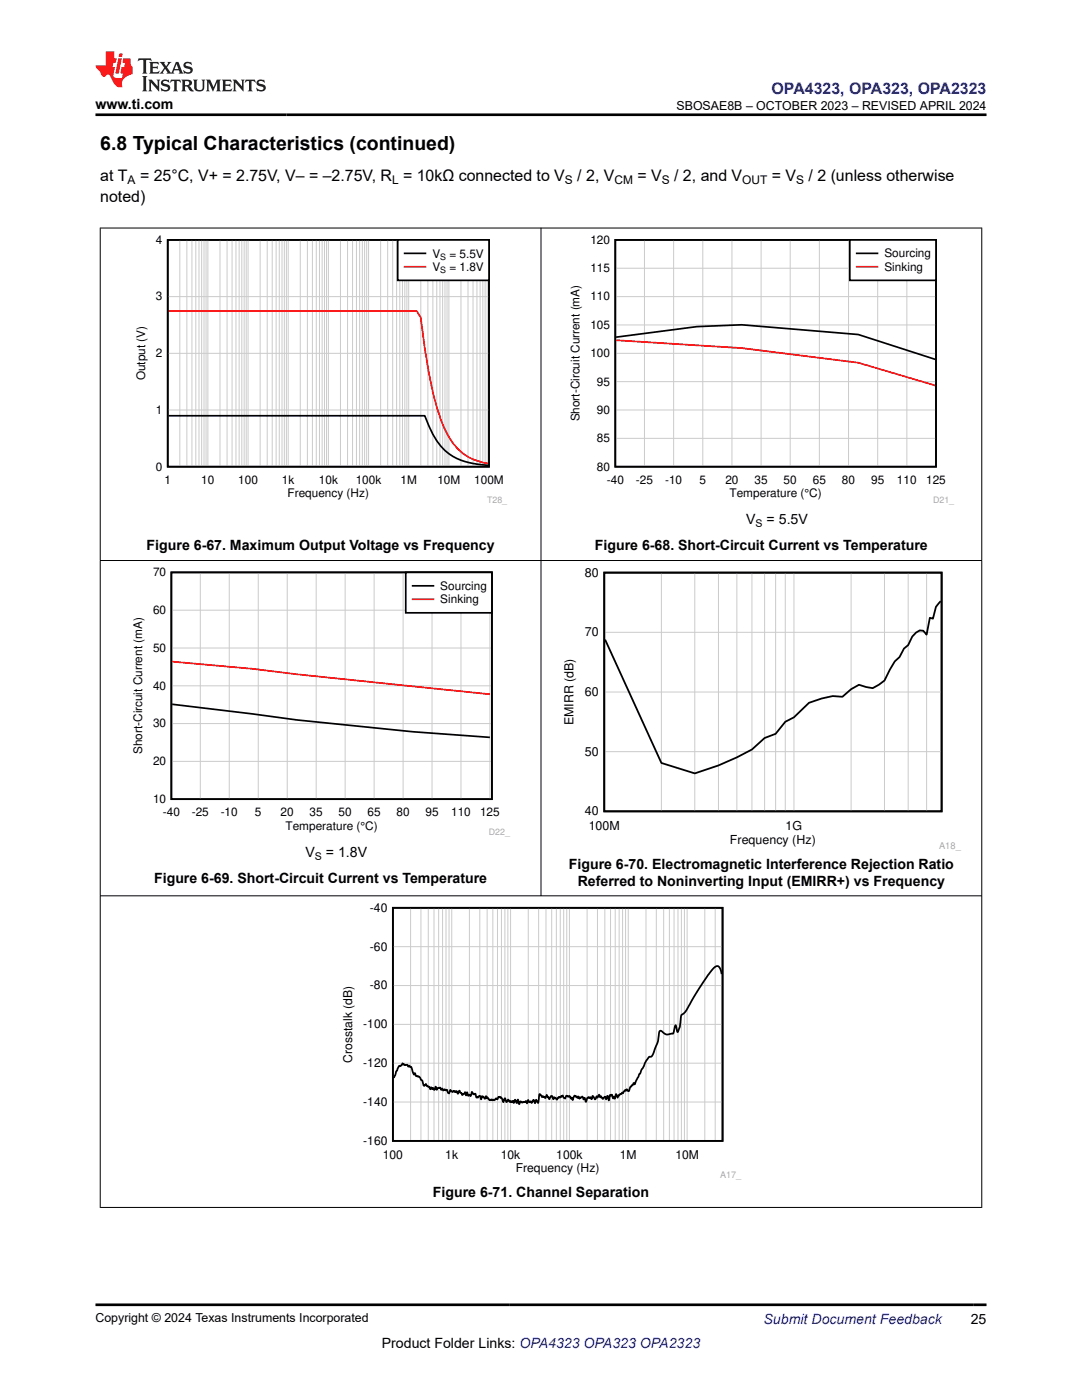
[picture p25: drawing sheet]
<svg xmlns="http://www.w3.org/2000/svg" width="216mm" height="279mm" viewBox="0 0 216 279" stroke-linecap="round" stroke-linejoin="round" font-family="sans-serif">
<defs><g id="words">
<text font-size="3.9" x="20" y="29.9">6.8 Typical Characteristics (continued)</text>
<text font-size="3.2" fill="#00f" x="154" y="18.7">OPA4323, OPA323, OPA2323</text>
<g font-size="3.2">
<text x="20" y="36.1">at T</text>
<text x="20" y="40.3">noted)</text>
<text x="27.9" y="36.1">= 25°C, V+ = 2.75V, V– = –2.75V, R = 10kΩ connected to V</text>
<text x="115.2" y="36.1">/ 2, V</text>
<text x="127.2" y="36.1">= V</text>
<text x="134.5" y="36.1">/ 2, and V</text>
<text x="154" y="36.1">= V</text>
<text x="161.3" y="36.1">/ 2 (unless otherwise</text>
</g>
<g font-size="2.8">
<text x="19" y="21.8">www.ti.com</text>
<text x="148.9" y="104.6">V</text>
<text x="153" y="104.6">= 5.5V</text>
<text x="29.3" y="109.9">Figure 6-67. Maximum Output Voltage vs Frequency</text>
<text x="118.7" y="109.9">Figure 6-68. Short-Circuit Current vs Temperature</text>
<text x="60.9" y="171">V</text>
<text x="65" y="171">= 1.8V</text>
<text x="113.5" y="173.4">Figure 6-70. Electromagnetic Interference Rejection Ratio</text>
<text x="30.8" y="176.2">Figure 6-69. Short-Circuit Current vs Temperature</text>
<text x="115.3" y="176.8">Referred to Noninverting Input (EMIRR+) vs Frequency</text>
<text x="86.4" y="239">Figure 6-71. Channel Separation</text>
<text x="76.2" y="269">Product Folder Links: OPA4323 OPA323 OPA2323</text>
<text x="193.7" y="264.2">25</text>
</g>
<text font-size="2.8" fill="#00f" x="152.4" y="264.2">Submit Document Feedback</text>
<g font-size="2.5">
<text x="135" y="21.9">SBOSAE8B – OCTOBER 2023 – REVISED APRIL 2024</text>
<text x="116.7" y="115.1">80</text>
<text x="116.7" y="127">70</text>
<text x="116.7" y="138.9">60</text>
<text x="114.5" y="144.8" transform="rotate(-90 114.5 144.8)">EMIRR (dB)</text>
<text x="116.7" y="150.8">50</text>
<text x="116.7" y="162.7">40</text>
<text x="117.5" y="165.6">100M</text>
<text x="156.8" y="165.6">1G</text>
<text x="145.7" y="168.4">Frequency (Hz)</text>
<text x="19" y="263.9">Copyright © 2024 Texas Instruments Incorporated</text>
</g>
<g font-size="2.4">
<text x="25.5" y="36.7">A</text>
<text x="78.2" y="36.7">L</text>
<text x="112.7" y="36.7">S</text>
<text x="122.6" y="36.7">CM</text>
<text x="132" y="36.7">S</text>
<text x="148.1" y="36.7">OUT</text>
<text x="158.9" y="36.7">S</text>
<text x="31.1" y="48.7">4</text>
<text x="86.3" y="51.4">V</text>
<text x="89.7" y="51.4">= 5.5V</text>
<text x="117.8" y="48.7">120</text>
<text x="176.5" y="51.4">Sourcing</text>
<text x="31.1" y="60">3</text>
<text x="86.3" y="54.1">V</text>
<text x="89.7" y="54.1">= 1.8V</text>
<text x="117.8" y="60">110</text>
<text x="117.8" y="54.3">115</text>
<text x="176.5" y="54.1">Sinking</text>
<text x="117.8" y="65.6">105</text>
<text x="31.1" y="71.3">2</text>
<text x="117.8" y="71.3">100</text>
<text x="28.9" y="75.9" transform="rotate(-90 28.9 75.9)">Output (V)</text>
<text x="119.1" y="76.9">95</text>
<text x="31.1" y="82.6">1</text>
<text x="119.1" y="82.6">90</text>
<text x="115.7" y="84.1" transform="rotate(-90 115.7 84.1)">Short-Circuit Current (mA)</text>
<text x="119.1" y="88.3">85</text>
<text x="31.1" y="93.9">0</text>
<text x="119.1" y="93.9">80</text>
<text x="32.8" y="96.6">1</text>
<text x="40.2" y="96.6">10</text>
<text x="47.5" y="96.6">100</text>
<text x="56.3" y="96.6">1k</text>
<text x="57.4" y="99.3">Frequency (Hz)</text>
<text x="63.6" y="96.6">10k</text>
<text x="71" y="96.6">100k</text>
<text x="79.9" y="96.6">1M</text>
<text x="87.3" y="96.6">10M</text>
<text x="94.6" y="96.6">100M</text>
<text x="121.1" y="96.6">-40</text>
<text x="126.9" y="96.6">-25</text>
<text x="132.7" y="96.6">-10</text>
<text x="139.6" y="96.6">5</text>
<text x="144.7" y="96.6">20</text>
<text x="145.6" y="99.3">Temperature (°C)</text>
<text x="150.6" y="96.6">35</text>
<text x="156.4" y="96.6">50</text>
<text x="162.2" y="96.6">65</text>
<text x="168" y="96.6">80</text>
<text x="173.8" y="96.6">95</text>
<text x="179" y="96.6">110</text>
<text x="184.8" y="96.6">125</text>
<text x="30.5" y="115">70</text>
<text x="87.9" y="117.7">Sourcing</text>
<text x="30.5" y="122.5">60</text>
<text x="87.9" y="120.4">Sinking</text>
<text x="30.5" y="130.1">50</text>
<text x="30.5" y="137.6">40</text>
<text x="30.5" y="145.2">30</text>
<text x="28.4" y="150.5" transform="rotate(-90 28.4 150.5)">Short-Circuit Current (mA)</text>
<text x="30.5" y="152.7">20</text>
<text x="30.5" y="160.3">10</text>
<text x="32.5" y="162.9">-40</text>
<text x="38.3" y="162.9">-25</text>
<text x="44" y="162.9">-10</text>
<text x="50.9" y="162.9">5</text>
<text x="56" y="162.9">20</text>
<text x="57" y="165.6">Temperature (°C)</text>
<text x="61.8" y="162.9">35</text>
<text x="67.6" y="162.9">50</text>
<text x="73.3" y="162.9">65</text>
<text x="79.1" y="162.9">80</text>
<text x="84.9" y="162.9">95</text>
<text x="90" y="162.9">110</text>
<text x="95.8" y="162.9">125</text>
<text x="73.8" y="182">-40</text>
<text x="73.8" y="189.7">-60</text>
<text x="73.8" y="197.5">-80</text>
<text x="72.5" y="205.2">-100</text>
<text x="70.3" y="212.1" transform="rotate(-90 70.3 212.1)">Crosstalk (dB)</text>
<text x="72.5" y="213">-120</text>
<text x="72.5" y="220.7">-140</text>
<text x="72.5" y="228.5">-160</text>
<text x="76.4" y="231.2">100</text>
<text x="88.9" y="231.2">1k</text>
<text x="99.9" y="231.2">10k</text>
<text x="102.9" y="234">Frequency (Hz)</text>
<text x="111" y="231.2">100k</text>
<text x="123.7" y="231.2">1M</text>
<text x="134.8" y="231.2">10M</text>
</g>
<g font-size="2.1">
<text x="150.8" y="105.2">S</text>
<text x="62.8" y="171.6">S</text>
</g>
<text font-size="1.9" fill="#a8a8a8" x="187.4" y="169.5">A18_</text>
<g font-size="1.8">
<text x="87.8" y="51.8">S</text>
<text x="87.8" y="54.5">S</text>
</g>
<g font-size="1.8" fill="#a8a8a8">
<text x="97.2" y="100.3">T28_</text>
<text x="186.2" y="100.3">D21_</text>
<text x="97.6" y="166.6">D22_</text>
<text x="143.7" y="235">A17_</text>
</g>
</g></defs>
<path d="M33.5 47.9h64.1v45.2h-64.1zM33.6 83h51.2a17.8 17.8 0 0 0 4 6.9 13.5 13.5 0 0 0 8.6 3" fill="none" stroke="#000" stroke-width=".34"/>
<g fill="none" stroke="#cbcbcb" stroke-width=".2">
<path d="M33.5 59.2h64.1M35.9 47.9v45.2M37.3 47.9v45.2M38.3 47.9v45.2M39.1 47.9v45.2M39.7 47.9v45.2M40.2 47.9v45.2M40.7 47.9v45.2M41.1 47.9v45.2M41.5 47.9v45.2M43.9 47.9v45.2M45.3 47.9v45.2"/>
<path d="M46.3 47.9v45.2M47.1 47.9v45.2M47.7 47.9v45.2M48.3 47.9v45.2M48.7 47.9v45.2M49.1 47.9v45.2M49.5 47.9v45.2M51.9 47.9v45.2M53.3 47.9v45.2M54.3 47.9v45.2M55.1 47.9v45.2M55.7 47.9v45.2"/>
<path d="M56.3 47.9v45.2M56.7 47.9v45.2M57.1 47.9v45.2M57.5 47.9v45.2M59.9 47.9v45.2M61.3 47.9v45.2M62.3 47.9v45.2M63.1 47.9v45.2M63.7 47.9v45.2M64.3 47.9v45.2M64.7 47.9v45.2M65.2 47.9v45.2"/>
<path d="M65.5 47.9v45.2M67.9 47.9v45.2M69.3 47.9v45.2M70.3 47.9v45.2M71.1 47.9v45.2M71.8 47.9v45.2M72.3 47.9v45.2M72.8 47.9v45.2M73.2 47.9v45.2M73.5 47.9v45.2M76 47.9v45.2M77.4 47.9v45.2"/>
<path d="M78.4 47.9v45.2M79.1 47.9v45.2M79.8 47.9v45.2M80.3 47.9v45.2M80.8 47.9v45.2M81.2 47.9v45.2M81.5 47.9v45.2M84 47.9v45.2M85.4 47.9v45.2M86.4 47.9v45.2M87.2 47.9v45.2M87.8 47.9v45.2"/>
<path d="M88.3 47.9v45.2M88.8 47.9v45.2M89.2 47.9v45.2M89.6 47.9v45.2M92 47.9v45.2M93.4 47.9v45.2M94.4 47.9v45.2M95.2 47.9v45.2M95.8 47.9v45.2M96.3 47.9v45.2M96.8 47.9v45.2M97.2 47.9v45.2"/>
<path d="M33.5 70.5h64.1M33.5 81.8h64.1"/>
</g>
<path d="M33.6 62.1h49.6l.8 1.3a98.3 98.3 0 0 0 4 20.3 13 13 0 0 0 5.6 7.6l1.6 .6 2.2 .6" fill="none" stroke="#f00" stroke-width=".34"/>
<path d="M79.4 47.9h18.2v8h-18.2z" fill-rule="evenodd" fill="#fff"/>
<path d="M79.4 47.9h18.2v8h-18.2zM80.7 50.6h4.2" fill="none" stroke="#000" stroke-width=".34"/>
<path d="M80.7 53.2h4.2" fill="none" stroke="#f00" stroke-width=".34"/>
<path d="M113.4 46.9h77.1v53.7h-77.1z" fill-rule="evenodd" fill="#fff"/>
<path d="M122.8 47.9h64v45.2h-64zM122.9 67.3l16.2-2.1 8.9-.4 23.3 2 15.3 4.9" fill="none" stroke="#000" stroke-width=".34"/>
<g fill="none" stroke="#cbcbcb" stroke-width=".2">
<path d="M122.8 59.2h64M122.8 53.5h64M128.6 47.9v45.2M134.4 47.9v45.2M140.2 47.9v45.2M146.1 47.9v45.2M151.9 47.9v45.2M157.7 47.9v45.2M163.5 47.9v45.2M169.3 47.9v45.2M175.1 47.9v45.2M181 47.9v45.2"/>
<path d="M122.8 76.2h64M122.8 70.5h64M122.8 64.9h64M122.8 87.5h64M122.8 81.8h64"/>
</g>
<path d="M122.9 67.9l25.1 1.6 23.3 2.9 15.3 4.5" fill="none" stroke="#f00" stroke-width=".34"/>
<path d="M169.6 47.9h17.2v8h-17.2z" fill-rule="evenodd" fill="#fff"/>
<path d="M169.6 47.9h17.2v8h-17.2zM171 50.6h4.1" fill="none" stroke="#000" stroke-width=".34"/>
<path d="M171 53.2h4.1" fill="none" stroke="#f00" stroke-width=".34"/>
<path d="M26.1 113.3h75.8v53.7h-75.8z" fill-rule="evenodd" fill="#fff"/>
<path d="M34.2 114.2h63.9v45.3h-63.9zM34.4 140.6l24.8 3.1 23.2 2.3 15.4 1.2" fill="none" stroke="#000" stroke-width=".34"/>
<g fill="none" stroke="#cbcbcb" stroke-width=".2">
<path d="M40 114.2v45.3M45.7 114.2v45.3M51.5 114.2v45.3M57.3 114.2v45.3M63.1 114.2v45.3M68.9 114.2v45.3M74.7 114.2v45.3M80.4 114.2v45.3M86.2 114.2v45.3M92 114.2v45.3M97.8 114.2v45.3M34.2 136.9h64"/>
<path d="M34.2 129.3h64M34.2 121.8h64M34.2 151.9h64M34.2 144.4h64"/>
</g>
<path d="M34.4 132l16 1.5 8.8 1.1 38.6 4" fill="none" stroke="#f00" stroke-width=".34"/>
<path d="M81 114.2h17.1v8.1h-17.1z" fill-rule="evenodd" fill="#fff"/>
<path d="M81 114.2h17.1v8.1h-17.1zM82.3 116.9h4.2" fill="none" stroke="#000" stroke-width=".34"/>
<path d="M82.3 119.6h4.2" fill="none" stroke="#f00" stroke-width=".34"/>
<path d="M112.1 113.3h79.7v56.5h-79.7z" fill-rule="evenodd" fill="#fff"/>
<path d="M120.6 114.3h67.3v47.6h-67.3zM187.7 120l-.9 1.1-.6 2.4-.7-.2-.6 3.4-.7-.8-.7-.1-.7 .4-.8 .8-.8 1.7-.8 .7-.9 1.7-1 .9-2 3.8-1.1 .9-1.3 .6-2.7-.6-1.6 .8-1.7 1.6-1.9-.2-2.2 .5-2.6 .9-3 2.9-1.7 .8-1.9 2.4-2.2 .9-2.6 2.3-3 1.5-3.6 1.7-4.8 1.5-6.6-2-11.3-24.7" fill="none" stroke="#000" stroke-width=".36"/>
<g fill="none" stroke="#cbcbcb" stroke-width=".2">
<path d="M132 114.3v47.6M138.6 114.3v47.6M143.4 114.3v47.6M147 114.3v47.6M150 114.3v47.6M152.6 114.3v47.6M154.8 114.3v47.6M156.7 114.3v47.6M158.4 114.3v47.6M169.8 114.3v47.6M176.5 114.3v47.6M181.2 114.3v47.6"/>
<path d="M184.9 114.3v47.6M120.6 138.1h67.3M120.6 126.2h67.3M120.6 150h67.3"/>
</g>
<path d="M67.9 180.2h80.1v55.2h-80.1z" fill-rule="evenodd" fill="#fff"/>
<path d="M78.4 181.2h65.8v46.5h-65.8zM144 194.4l-.3-1.1-.4-.5-.5 .1-.7 .6-2.8 4-2.3 4.1-1.1 1-.2 2.3-.4 1h-.2l-.3-1.3-.3 .9a.65 .65 0 0 1-.3 .8l-1.2 .2-1-.7h-.4l-.3 2-1.1 2.7-.2 .4h-.5l-.5 .7-2.3 4.8-.3-.2-.2 .4h-.1l-.4 .4-.2 .7h-.3l-.1-.3-.2 .2-.1-.1-.5 .7-.2-.2-.1 .3h-.3l-.1 .3h-.2l-.2 .5-.3-.8-.2 1-.2-.4-.2 .3-.2-.7-.2 .2-.1-.2-.3 1.1-.3-.9-.3 .7-.1-.5-.4 .4-.2-.1-.3-.4-.1 .2-.2-.5-.4 .6-.1-.3-.1 .1a.28 .28 0 0 1-.1 .3 .28 .28 0 0 1-.3 .1l-.3-.6-.3 .7-.2-.4-.2 .2-.1-.3-.3 .2-.3 .8-.2-.8-.3 .3-.2-.6-.3 .3-.2-.1-.1 .3-.2-.5-.2 .3-.1-.3-.3 .1a.21 .21 0 0 0-.2-.2 .21 .21 0 0 0-.1 .3l-.2 .5-.2-.4-.2 .1-.2-.4-.4 .1-.3-.2-.2 .6-.2-.2a.35 .35 0 0 1-.3-.5l-.2 .2-.1-.1-.3 .3h-.3l-.3 .5-.5-.5-.2 .4-.1-.5-.2-.2-.2 .1-.3 .6-.5-.9-.2 .4a.19 .19 0 0 1-.2 .2 .19 .19 0 0 1-.1-.2h-.1a.17 .17 0 0 0-.2-.1 .17 .17 0 0 0-.2 .1l-.4-.6-.3 1.8-.4-.6-.2 .7-.3-.7-.5 .6a.2 .2 0 0 0-.1-.3 .2 .2 0 0 0-.2 .2l-.3-.5-.2 .7-.2-.5-.2 .3h-.8a.19 .19 0 0 0-.2-.1 .19 .19 0 0 0-.1 .2l-.1 .3-.2-1-.3 .7-.3-.6-.3 .6-.1-.4-.2 .3-.2-.2h-.4l-.2-.4-.1 .3a.2 .2 0 0 1-.3 .2 .2 .2 0 0 1-.1-.3l-.1-.4-.4 .8-.4-1-.1 .1-.2-.2-.1 .1-.1-.1-.2 .5-.1-.1a.17 .17 0 0 0-.2-.1 .17 .17 0 0 0-.2 .2l-.2 .2-.1-.1-.2 .1-.2-.2-.3 .2-.5-.6-.1 .2-.2-.4-.1 .3a.18 .18 0 0 1-.2 .2 .18 .18 0 0 1-.1-.3l-.4-.2-.2 .6-.2-.7h-.2l-.2 .4-.2-.2-.1 .2-.3-.8-.2 .1h-.2l-.2-.5-.2 .6a.18 .18 0 0 1-.2 .2 .18 .18 0 0 1-.1-.2l-.3 .2-.2-.7-.2 .6-.2-.6-.5 .5-.6-.8-.3 .6-.3-.5-.4 .1-.1-.2-.3 .2-.4-.4-.3 .7-.3-.4a.2 .2 0 0 0 0-.3 .2 .2 0 0 0-.3 .1l-.3-.2a.2 .2 0 0 1-.2 .2 .2 .2 0 0 1-.2-.2l-.1-.2-.2 .3-.2-.4-.5 .1-.2 .3-.2-.6-.2 .6-.2-.3-.2 .1-.2-.3-.2 .4-.2-.5-.5-.2-.2-.4-.2 .3-.2 .1-.2-.5a.66 .66 0 0 0-.4-.7l-.4-.7-.6-.1-.2-.5-.2 .3-.4-1.2a.37 .37 0 0 0-.4-.4l-.1-.2-.2 .2-.1-.1a.49 .49 0 0 0-.6-.3l-.5-.3-.4 .6a.44 .44 0 0 0-.6 .5l-.5 1.3-.2 .4" fill="none" stroke="#000" stroke-width=".35"/>
<g fill="none" stroke="#cbcbcb" stroke-width=".2">
<path d="M78.4 196.7h65.8M78.4 188.9h65.8M81.9 181.2v46.5M84 181.2v46.5M85.5 181.2v46.5M86.6 181.2v46.5M87.5 181.2v46.5M88.3 181.2v46.5M89 181.2v46.5M89.6 181.2v46.5M90.1 181.2v46.5M93.7 181.2v46.5"/>
<path d="M95.7 181.2v46.5M97.2 181.2v46.5M98.3 181.2v46.5M99.3 181.2v46.5M100.1 181.2v46.5M100.7 181.2v46.5M101.3 181.2v46.5M101.9 181.2v46.5M105.4 181.2v46.5M107.5 181.2v46.5M108.9 181.2v46.5M110.1 181.2v46.5"/>
<path d="M111 181.2v46.5M111.8 181.2v46.5M112.5 181.2v46.5M113.1 181.2v46.5M113.6 181.2v46.5M117.2 181.2v46.5M119.2 181.2v46.5M120.7 181.2v46.5M121.8 181.2v46.5M122.8 181.2v46.5M123.5 181.2v46.5M124.2 181.2v46.5"/>
<path d="M124.8 181.2v46.5M125.4 181.2v46.5M128.9 181.2v46.5M131 181.2v46.5M132.4 181.2v46.5M133.6 181.2v46.5M134.5 181.2v46.5M135.3 181.2v46.5M136 181.2v46.5M136.6 181.2v46.5M137.1 181.2v46.5M140.6 181.2v46.5"/>
<path d="M142.7 181.2v46.5M78.4 219.9h65.8M78.4 212.2h65.8M78.4 204.4h65.8"/>
</g>
<path d="M19.9 45.5h176.1M20 45.4v195.6M108 45.4v133.4M195.9 45.4v195.6M19.9 111.9h176.1M19.9 178.8h176.1M19.9 241h176.1" fill="none" stroke="#000" stroke-width=".2"/>
<path d="M27.7 11.6l-.2 .6 .5-.2h.6v.1v2.2l-.2 .4h1l-.2-.4v-2.2v-.1h.5l.5 .2-.1-.6zM29.8 12.4l.2 .3v1.6l-.2 .4h1.9l.1-.6a1.08 1.08 0 0 1-1.3 .2v-.7h.6l.4 .2v-.7l-.4 .2h-.6v-.5l.2-.2a1 1 0 0 1 1 .3l-.1-.5zM31.8 12.4l1 1.1-1 1.2h.9l-.2-.2 .4-.8 .5 .8-.2 .2h1.6l-.2-.2 .1-.5h1l.1 .5-.1 .2h.9l-.2-.4-.8-1.9h-.5l-1 2.1-.8-1.1 .9-1h-.8l.2 .2-.5 .6-.3-.6 .1-.2zM35.2 12.8l.4 1h-.8zM36.8 12.5a.65 .65 0 0 0-.2 .7 .65 .65 0 0 0 .6 .5l.7 .1 .1 .3a.79 .79 0 0 1-.7 .4 .79 .79 0 0 1-.7-.5l.1 .7 .2-.1a.93 .93 0 0 0 1.1 0 .93 .93 0 0 0 .4-.9 1.46 1.46 0 0 0-1.2-.6l-.1-.3a1.09 1.09 0 0 1 1.2 .2l-.2-.6-.1 .1-.6-.2zM28.4 15.2l.2 .4v2.2l-.2 .4h1l-.2-.4v-2.2l.2-.4zM29.6 15.9l.2 .4v1.5l-.2 .4h.8l-.3-.4v-1.3l1.7 1.8v-2l.2-.4h-.8l.2 .2 .1 1.1-1.2-1.3zM32.3 16a.65 .65 0 0 0-.2 .8 .65 .65 0 0 0 .7 .4l.6 .2 .1 .2a.79 .79 0 0 1-.7 .4 .79 .79 0 0 1-.7-.5l.1 .7 .2-.1a.93 .93 0 0 0 1.1 .1 .93 .93 0 0 0 .4-1 1.46 1.46 0 0 0-1.2-.5l-.1-.4a1.09 1.09 0 0 1 1.2 .2l-.2-.6-.1 .1-.6-.1zM34.1 15.9l-.1 .6a.63 .63 0 0 1 .7-.3l.1 1.6-.3 .4h1l-.2-.4v-1.6a.66 .66 0 0 1 .8 .3l-.1-.6zM36.2 15.9l.2 .4v1.5l-.2 .4h.9l-.2-.2v-.7h.5l.1 .2a.79 .79 0 0 0 1.2 .6l-1-.9a.61 .61 0 0 0 .6-.6 .61 .61 0 0 0-.5-.7zM36.9 16.2h.2a.47 .47 0 0 1 .5 .1 .47 .47 0 0 1 .1 .5l-.2 .1-.6 .1zM38.5 15.9l.2 .2a2.27 2.27 0 0 0 .4 2 1.04 1.04 0 0 0 1.7-.7v-1.3l.2-.2h-.8l.2 .4v1.1a.6 .6 0 0 1-.6 .6 .6 .6 0 0 1-.6-.6v-1.1l.3-.4zM41.1 15.9l.2 .4v1.5l-.2 .4h.7l-.2-.4v-1.4l.9 1.9 .8-1.9v1.4l-.2 .4h1l-.3-.4v-1.5l.3-.4h-.8l-.7 1.5-.7-1.5zM44.3 15.9l.2 .4v1.5l-.2 .4h1.9l.1-.6a1.09 1.09 0 0 1-1.3 .2v-.7h.6l.4 .2v-.6l-.4 .2h-.6v-.6l.2-.1a1.01 1.01 0 0 1 1 .3l-.1-.6zM46.4 15.9l.3 .4v1.5l-.3 .4h.8l-.2-.4v-1.3l1.6 1.8v-2l.2-.4h-.7l.2 .2v1.1l-1.2-1.3zM49 15.9l-.1 .6a.63 .63 0 0 1 .8-.3v1.6l-.3 .4h1l-.2-.4v-1.6a.66 .66 0 0 1 .8 .3l-.1-.6zM51.4 16a.65 .65 0 0 0-.2 .8 .65 .65 0 0 0 .6 .4l.6 .2 .2 .2a.79 .79 0 0 1-.8 .4 .79 .79 0 0 1-.6-.5l.1 .7 .2-.1a.93 .93 0 0 0 1 .1 .93 .93 0 0 0 .5-1 1.46 1.46 0 0 0-1.3-.5l-.1-.4a1.09 1.09 0 0 1 1.3 .2l-.2-.6-.2 .1-.5-.1z" fill="#231f20"/>
<path d="M21.1 10.3v2.7h-2.1l.1 .4 .9 1a.95 .95 0 0 0 .9 .9 .59 .59 0 0 1 .6-.4 .59 .59 0 0 1 .5 .3l.4 .8a1.59 1.59 0 0 0 2.1 1.4 1.61 1.61 0 0 1 1-2.3l1-.3-.1-1.5a1.59 1.59 0 0 1-.4-1.7h-1.4l-.2 .9h.5l-.1 .9h-.5l-.2 .9v.3l.4 .1-.2 .9h-.6a.73 .73 0 0 1-1.1-.7l.3-1.5h-.5l.2-.9h.5l.2-.9h-.5v-1.3zM23.6 11.6l-.6 3.1h.7l.6-3.1zM23.8 10.7l-.1 .6h.7l.1-.6z" fill="#ed1c24"/>
<path d="M19 22.9h177.8M19 260.4h177.8" fill="none" stroke="#000" stroke-width=".53"/>
<use href="#words"/>
</svg>
